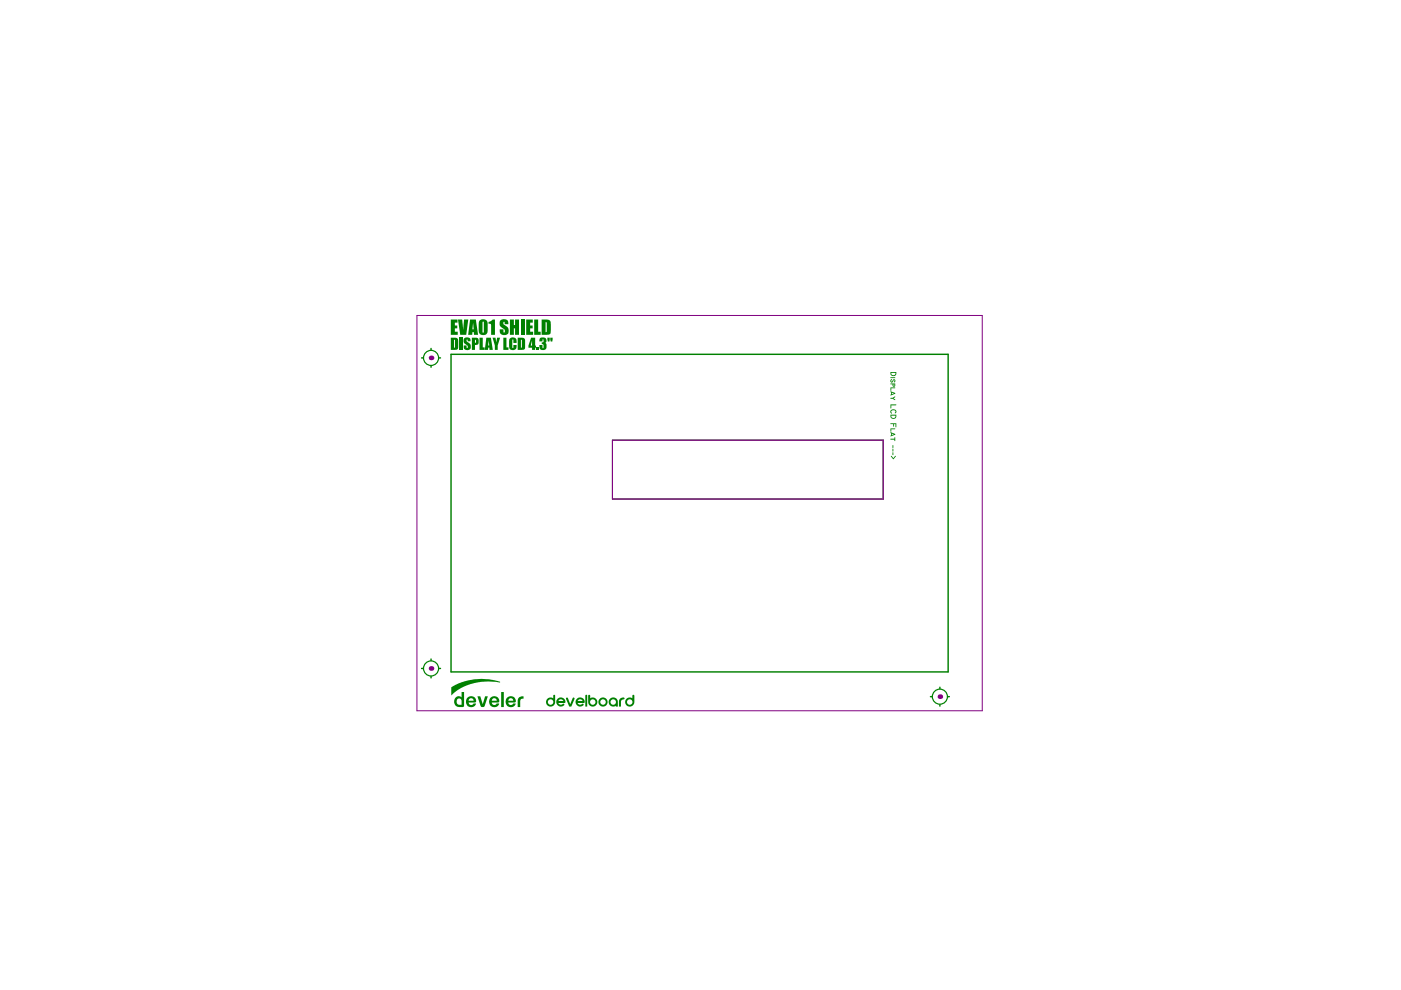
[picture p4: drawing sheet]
<svg xmlns="http://www.w3.org/2000/svg" width="297mm" height="210mm" viewBox="0 0 297 210" stroke-linecap="round" stroke-linejoin="round" font-family="sans-serif">
<path d="M129.9 93.3h57.4v12.5h-57.4z" fill="none" stroke="#808080" stroke-width=".21"/>
<g fill="#800080">
<circle cx="91.4" cy="141.7" r=".49"/>
<circle cx="91.4" cy="75.9" r=".49"/>
<circle cx="199.3" cy="147.7" r=".49"/>
</g>
<path d="M95.7 145.7l2.1-1 2-.5a12.4 12.4 0 0 1 6.2 .4v.1l-3.3-.2-2.9 .5-2.4 1.1-1.7 1.3z" fill="#008000"/>
<path d="M129.9 93.3h57.4v12.5h-57.4z" fill="none" stroke="#808080" stroke-width=".21"/>
<g fill="none" stroke="#008000" stroke-width=".3">
<path d="M89.4 75.9h.3M91.4 73.9v.3M91.4 77.6v.3M93.1 75.9h.3M95.6 75.1h105.4v67.4h-105.4zM91.4 139.7v.3M89.4 141.7h.3M91.4 143.4v.3M93.1 141.7h.3M197.3 147.7h.3M199.3 145.7v.3M199.3 149.4v.3"/>
<path d="M201 147.7h.3"/>
</g>
<g fill="#008000">
<path d="M188.8 80h1v.1l-1 .1z"/>
<path d="M188.8 80.5l.3-.1-.2 .3 .2 .2 .3-.5h.3l.1 .5-.3 .2 .2-.3-.2-.2-.3 .5h-.3l-.1-.2z"/>
<path d="M188.8 82.1h.9l.1 .2h-.8v.5l-.2 .1z"/>
<path d="M188.8 84.4l.5-.1 .5-.3v.2l-.4 .3 .4 .3-1-.2z"/>
<path d="M188.8 85.7h1.2v.2h-1v.6l-.2 .1z"/>
<path d="M188.9 87l.4-.2h.4l.3 .3v.3l-.2 .2v-.5l-.5-.1-.3 .2 .1 .4-.1 .1-.2-.3z"/>
<path d="M188.8 89.8l1.2-.1v.9h-.1v-.7h-.3v.5l-.2 .1v-.6h-.6z"/>
<path d="M188.8 90.8h1v.2h-.8v.5h-.2z"/>
<path d="M188.8 93.1l.8-.1v-.3h.2v.8h-.2v-.3h-.8z"/>
<path d="M189.3 94.4h.1l-.1 .6z"/>
<path d="M189.2 95.2h.2l-.1 .6z"/>
<path d="M189.3 95.9h.1l-.1 .6z"/>
<path d="M188.9 96.7l.5 .4 .4-.4 .1 .1-.5 .6z"/>
<path d="M101.2 147.7h.6l.6 1.6 .5-1.7 .5 .1-.8 2.2-.7-.1z"/>
<path d="M106.3 146.7h.5v3.2h-.5z"/>
<path d="M110 147.9l.5-.2h.5v.4l-.5 .1-.2 .3v1.4h-.5v-1.5z"/>
<path d="M120.1 148h.3l.5 1.3 .5-1.3a.21 .21 0 0 1 .3-.1 .21 .21 0 0 1 .1 .2l-.7 1.7h-.4l-.7-1.7z"/>
<path d="M124.1 147.4l.3-.1 .1 .2v2.3h-.4z"/>
<path d="M131.5 148.1l.5-.2 .4 .1-.1 .3-.6 .3v1.2h-.5v-1.2z"/>
<path d="M97.4 71.6h.7v2.6h-.7z"/>
<path d="M98.4 71.8l.7-.3 .6 .3 .1 .6h-.6l-.1-.4-.2 .2 .9 .9v.8l-.3 .3h-.6l-.5-.3-.1-.7h.6l.1 .6 .2-.1-.1-.4-.8-.7z"/>
<path d="M101.7 71.6h.7v2.1h.4v.5h-1.1z"/>
<path d="M104.4 71.6h.7l.1 1 .2-1h.6l-.5 1.6v1h-.6v-1z"/>
<path d="M106.7 71.6h.7v2.1h.4v.5h-1.1z"/>
<path d="M108.1 71.8l.6-.3 .5 .2 .3 .2v.8h-.7v-.7l-.2 .1v1.7l.2-.1v-.6h.7v.7l-.4 .4h-.6l-.5-.4-.1-1.5z"/>
<path d="M113.7 73.7h.5v.5h-.5z"/>
<path d="M114.5 71.7l.8-.1 .4 .1 .2 .3-.1 .5a.2 .2 0 0 0-.2 .2 .2 .2 0 0 0 .2 .2l.1 .8-.3 .4-.5 .1-.5-.1-.2-.2v-.8h.6v.7h.2v-.1v-.6l-.3-.1v-.4l.3-.1v-.4l-.2-.1v.4h-.6z"/>
<path d="M116.1 71.6h.5l-.1 .8h-.3z"/>
<path d="M116.7 71.6h.5l-.1 .8h-.3z"/>
<path d="M95.6 67.7h1.4v.7h-.6v.6h.5v.6h-.5v.7h.6v.7h-1.4z"/>
<path d="M97.1 67.7h.9l.2 2.3 .2-2.3h.9l-.4 3.3h-1.3z"/>
<path d="M103.6 68.3l.9-.6h.4v3.3h-.8v-2.2l-.5-.2z"/>
<path d="M106.1 68l.8-.3 .5 .1 .3 .3 .1 .6h-.8v-.4l-.3 .1v.3l1.1 .9v1l-.4 .4h-.9l-.5-.4v-.8h.7v.6l.2 .1 .1-.2v-.4l-1-.9-.1-.6z"/>
<path d="M108.1 67.7h.8v1.2h.3v-1.2h.8v3.3h-.8v-1.4h-.3v1.4h-.8z"/>
<path d="M110.4 67.7h.8v3.3h-.8z"/>
<path d="M111.6 67.7h1.4v.7h-.6v.6h.5v.6h-.5v.7h.6v.7h-1.4z"/>
<path d="M113.3 67.7h.8v2.6h.5v.7h-1.3z"/>
<path d="M188.8 78.9h1.2v.6l-.4 .2-.6-.1-.2-.2zM189 79.1v.3l.3 .2 .4-.1 .2-.2v-.2z"/>
<path d="M188.8 81.4l1-.1v.5l-.4 .2-.1-.1-.1-.4h-.4zM189.4 81.5v.3h.2v-.3z"/>
<path d="M188.8 83l1 .4-1 .4 .1-.6zM189.1 83.3v.3l.4-.2z"/>
<path d="M188.8 87.9h1.2v.7l-.4 .2-.5-.1-.3-.3zM189 88.1v.4l.4 .1h.3l.2-.3v-.2z"/>
<path d="M188.8 91.7l1 .4-1 .4 .1-.6zM189.1 92v.2l.4-.1z"/>
<path d="M97 148.2l-.2 .4 .1 .6 .4 .2h.6l-.2-1.2-.3-.1zM96.6 147.9l.6-.3 .7 .3v-1.2h.5l-.1 3.2h-1l-.7-.3-.3-1z"/>
<path d="M99.1 147.9l.9-.3 .6 .2 .3 .5a.41 .41 0 0 1-.2 .7h-1.3a.56 .56 0 0 0 .4 .5 .56 .56 0 0 0 .6-.3h.5l-.5 .7h-.6l-.6-.2-.4-.7v-.5zM99.5 148.2l-.1 .4h1a.54 .54 0 0 0-.3-.5 .54 .54 0 0 0-.6 .1z"/>
<path d="M104 148l.7-.4 .9 .3 .3 .5-.1 .5-1.5 .1 .1 .3 .3 .2 .4-.1 .2-.2h.5l-.3 .6-.8 .1-.7-.3-.3-.7zM104.4 148.2l-.1 .4 1-.1a.54 .54 0 0 0-.4-.4 .54 .54 0 0 0-.5 .1z"/>
<path d="M107.5 148l.6-.4h.4l.6 .3 .2 .5a.36 .36 0 0 1-.2 .6h-1.3l.1 .3 .3 .2 .4-.1 .2-.2h.5l-.1 .4-.4 .3-1-.1-.4-.3-.2-.4v-.7zM107.9 148.2l-.1 .4 1-.1a.53 .53 0 0 0-.3-.4 .53 .53 0 0 0-.6 .1z"/>
<path d="M116 148.3l.6-.4 .7 .2v-.6l.3-.2v2l-.7 .5-.7-.2-.4-.6zM116.1 148.9a.6 .6 0 0 0 1.2 0 .6 .6 0 0 0-1.2 0z"/>
<path d="M118.5 148.4l-.1 .2h1.1l-.5-.3zM118.2 148.1l.7-.2 .6 .2 .3 .4v.5l-1.4 .1 .4 .3 .6-.2a.26 .26 0 0 1 .3 .3 .26 .26 0 0 1-.3 .2l-.7 .1-.6-.4-.2-.6z"/>
<path d="M122.6 148.4l-.2 .2h1.2l-.5-.3zM122.3 148.1l.7-.2 .8 .3 .2 .5-.1 .3-1.5 .1 .5 .3 .4-.1a.25 .25 0 0 1 .5 0 .25 .25 0 0 1-.3 .4l-.6 .1-.6-.3-.3-.7z"/>
<path d="M124.8 147.4l.3 .1v.6l.7-.2 .7 .4 .2 .6-.2 .4-.3 .4-.7 .1-.7-.5zM125.1 148.9a.6 .6 0 0 0 1.2 0 .6 .6 0 0 0-1.2 0z"/>
<path d="M126.9 148.8a.98 .98 0 0 1 1.9 0 .98 .98 0 0 1-1.9 0zM127.3 148.9a.58 .58 0 0 0 1.1 0 .58 .58 0 0 0-1.1 0z"/>
<path d="M129.4 148.9a.6 .6 0 0 0 1.2 0 .6 .6 0 0 0-1.2 0zM129.3 148.1l.8-.2 .6 .3 .3 .4v1.2h-.4v-.2l-.3 .2h-.5l-.6-.3-.2-.8z"/>
<path d="M132.8 148.2l.6-.3 .7 .2v-.6l.1-.2 .2 .1 .1 1.5-.3 .7-.5 .2-.8-.2-.4-.6zM132.9 148.9a.6 .6 0 0 0 1.2 0 .6 .6 0 0 0-1.2 0z"/>
<path d="M95.6 71.6h1l.4 .2 .2 1.9-.2 .4-1.4 .1zM96.3 72l.1 1.7 .1-1.6z"/>
<path d="M100 71.6h1.2l.3 .4-.1 .9-.7 .2v1.1h-.7zM100.7 72v.7h.1l.1-.5z"/>
<path d="M103.1 71.6h1l.4 2.6h-.7l-.1-.5h-.2v.5h-.7zM103.6 72.2l-.1 1h.2z"/>
<path d="M109.8 71.6h1.2l.3 .3v1.8l-.1 .4-1.4 .1zM110.4 72l.1 1.7 .1-1.6z"/>
<path d="M112.6 71.6h.9v1.7h.1l-.1 .9h-.7v-.5h-.8v-.4zM112.8 72.2l-.3 1.1h.3z"/>
<path d="M99.7 67.7h1.2l.5 3.3h-.9l-.1-.6h-.2l-.1 .6h-.8zM100.3 68.5l-.2 1.3h.3z"/>
<path d="M101.7 67.9l.5-.2h.5l.5 .3 .2 .3v2.2l-.4 .5h-1l-.5-.6v-1.8zM102.4 68.2l-.1 2a.2 .2 0 0 0 0 .3 .2 .2 0 0 0 .3 0 .2 .2 0 0 0 0-.3v-1.9z"/>
<path d="M114.8 67.7l1.4 .1 .4 .2 .2 2.1-.2 .8-1.8 .1zM115.7 68.3v2.1l.2-.1v-1.9z"/>
</g>
<g fill="none" stroke="#008000" stroke-width=".25">
<circle cx="91.4" cy="75.9" r="1.6"/>
<circle cx="91.4" cy="141.7" r="1.6"/>
<circle cx="199.3" cy="147.7" r="1.6"/>
</g>
<path d="M129.9 93.3h57.4v12.5h-57.4z" fill="none" stroke="#808080" stroke-width=".21"/>
<path d="M88.4 66.9h119.9v83.8h-119.9zM129.9 93.3h57.4v12.5h-57.4z" fill="none" stroke="#800080" stroke-width=".21"/>
</svg>
